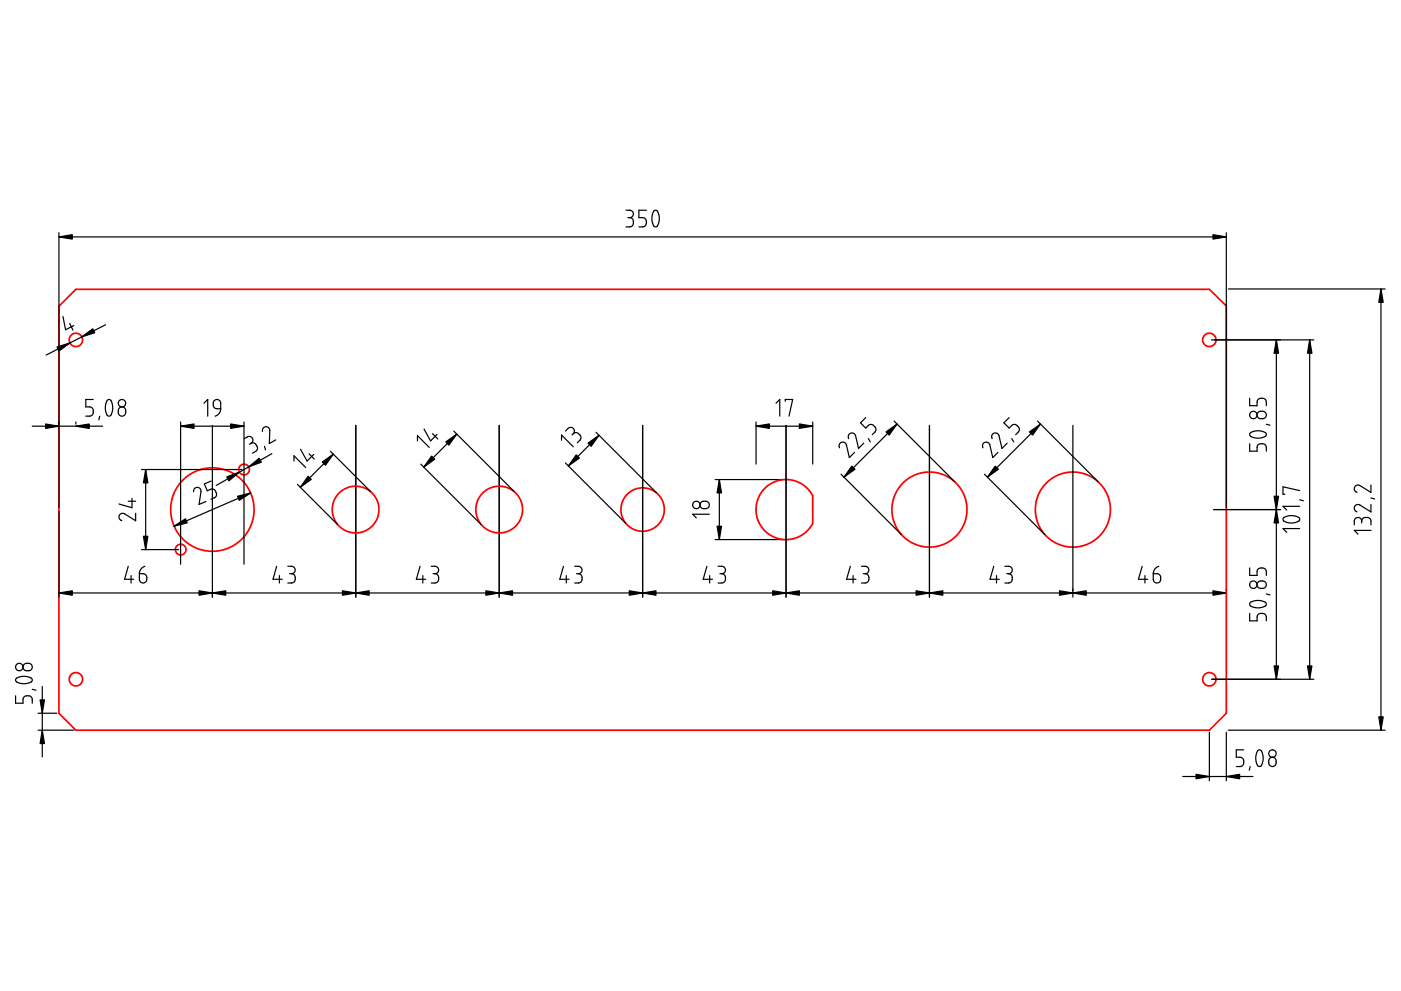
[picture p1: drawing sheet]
<svg xmlns="http://www.w3.org/2000/svg" width="420mm" height="297mm" viewBox="0 0 420 297" stroke-linecap="round" stroke-linejoin="round" font-family="sans-serif">
<g fill="none" stroke="#000" stroke-width=".36">
<path d="M17.7 71h350.1M17.7 69.8v82.3M187.7 63h1.4l.7 .6 .1 .6-.2 .6-.9 .4M188.3 65.2h.5M188.8 65.2l.6 .2 .4 .4 .1 1.5-.6 .6-1.6 .1M193.8 63h-2.2v2.2l1.6 .1 .4 .4 .2 .6v.9l-.4 .6-.5 .2h-1.3M196.1 63.2l.6-.2 .4 .2 .6 1.7-.2 2.1-.3 .7-.5 .3-.7-.3-.5-1.7 .1-1.4zM367.8 69.8v82.3M18.9 94.9l.8 3.9 2.4-1.2M20.9 97l1 2M31.7 97.3l-17.9 9.1M368.4 86.6h47"/>
<path d="M414.1 86.6v132.3M28 119.7h-2.3v2.3h1.5l.5 .4 .3 .5-.1 1-.4 .6-.5 .2h-1.3M363.3 101.9h30.7M374.8 119.4v2.2h2.2l.1-1.5 .3-.5 .7-.2h.9l.5 .4 .3 .6v1.2M382.8 101.9v101.7M392.8 101.9v101.7M9.7 127.7h21.1M22.8 126.5v.6M29.9 124.7l-.3 1.2M32.1 120l.5-.3 .7 .3 .5 1.7-.2 1.9-.3 .9-.5 .2-.7-.2-.5-1.4v-1.5zM35.7 122.4l1-.4 .8 .5 .2 1.2-.4 .8-.9 .2-.7-.4-.2-1.4zM54.2 127.7h19"/>
<path d="M54.2 126.5v42.6M61.2 120.8l1.1-1.1v5M63.7 127.5v51.5M64.2 120.1l1-.4 .7 .4 .3 .7v1.7h-1.3l-.7-.4-.2-.5v-.9zM66.2 122.5l-.5 1.4-1.2 .8M73.2 126.5v42.6M73.2 131.5l1.3-.7 .9 .2 .3 .4 .1 .7-.5 .8M75.3 132.9l.6-.2 .6 .3 .7 1.2-.2 .9-1.3 .7M75.3 132.9l-.5 .3M78.7 129.3l.1-.8 .6-.5h.7l.6 .4 .2 .6-.1 3.9 1.9-1.1M79.3 133.8l.3 1.1M81.5 136l-16.6 9.5"/>
<path d="M88.2 138.2v-1.6l3.5 3.5M90.1 134.7l2 3.5 2-2M92.7 136l1.6 1.6M99.1 135.3l12 12M99.9 136.1l-9.8 9.9M106.7 127.5v51.5M125.2 132.2v-1.6l3.5 3.5M126.2 139.1l18.1 18.1M127.2 128.6l1.9 3.6 2-2M129.7 130l1.6 1.6M136.1 129.2l18.1 18.1M137 130.1l-9.9 9.9"/>
<path d="M149.7 127.5v51.5M168.4 132v-1.6l3.5 3.5M169.6 138.8l18.1 18.1M169.6 129.2l.9-.9 .9-.2 .6 .4 .3 .5-.4 1M171.9 130l.6-.3h.6l1 1 .1 .8-1.1 1.2M171.9 130l-.3 .4M178.8 129.6l18.1 18.1M179.6 130.5l-9.1 9.2M192.7 127.5v51.5M226.7 127.7h17M226.7 126.5v12.6M232.7 120.8l1.1-1.1v5"/>
<path d="M235.5 120.3v-.6h2.2l-1.1 5M235.7 127.5v51.5M243.7 126.5v12.6M251.8 134.2l-.1-.8 .2-.5 .5-.3h.7l.7 .7 .9 3.9 1.6-1.6M254.5 131.5l.1-1.2 .5-.5h.7l.8 .7 .9 3.9 1.5-1.6M259.6 125.2l-1.5 1.5 1.5 1.6 1.3-1 1 .1 .7 .8 .1 .7-.2 .5-.9 .9M260.4 131.5l.6 .9M268.1 126.2l18.2 18.1M269 127.1l-15.9 15.9M278.7 127.5v51.5M294.8 134.2l-.1-.8 .2-.5 .5-.3 .7-.1 .7 .8 .9 3.9 1.6-1.6M297.5 131.5l-.1-.6 .2-.6 .6-.5h.6l.5 .3 .3 .5 .9 3.8 1.5-1.6"/>
<path d="M302.6 125.2l-1.5 1.5 1.5 1.6 1.5-1.1 .6 .1 .7 .6 .3 .5v.6l-1.1 1.3M303.4 131.5l.6 .9M311.1 126.2l18.2 18.1M312 127.1l-15.9 15.9M321.8 127.5v51.5M374.8 133v2.2h2.2l.1-1.5 .8-.7h.9l.7 .4 .3 .6v1.2M374.9 129.8l1.4-.6 1.5-.1 1.7 .6 .3 .6-.3 .5-.7 .3-2 .2-1.8-.6-.2-.3zM377.3 123.6l.7-.3 1.1 .1 .6 .7v.8l-.7 .6-1.3-.1-.7-.8zM379.8 127.2l1.1 .2M17.7 153.4v25.6M38.5 150.2h2.2M39.6 149.4v2.8l-3.9-1.1"/>
<path d="M40.7 153.9v2.2l-3.5-2.2h-.8l-.6 .5-.1 .7 .3 .6 .5 .4M42.4 140.7h30.2M43.7 140.7v24M58 147.4l.1-.6 .5-.6 .7-.1 .6 .2 .4 1-.6 3.9 2-.9M63.3 144.2l-2 .9 .9 2 1.6-.5 .7 .4 .4 .8v.6l-.2 .5-1.4 .7M75.2 147.8l-23 9.9M89.2 145.2l12.1 12M210.2 150.6l.7-.4 1.2 .2 .6 .5-.1 1-.7 .5-1.4-.1-.5-.8zM212.7 154.1h-5l1.1 1.1M214.5 143.7h20.6M215.7 143.7v18M252.2 142.1l18.1 18.2"/>
<path d="M295.2 142.1l18.2 18.2M363.9 152.7h20.1M384.9 155.2l1.2-.5 1.6-.1 1.8 .5 .3 .7-.3 .4-.7 .3-2.1 .2-1.7-.5-.2-.5zM389.8 158.4h-5l1.1 1.2M389.8 151.8h-5l1.1 1.1M389.8 149.8l1.1 .3M389.8 147l-5-1.1v2.2h.5M408.4 156.2l-.5-.9-1-.1-.7 .6-.1 1.5M408.4 156.2l.2-.7 .5-.3h1.4l.6 .7v1.4M408.4 156.2v.6M411.1 151.2v2.2l-3.4-2.1-1 .1-.4 .4-.2 .6 .3 .6 .6 .4M411.1 145.4v2.2l-3.7-2.2-.9 .2-.3 .6 .1 .8 .7 .6"/>
<path d="M411.1 159h-5l1.2 1.1M411.1 149.3l1.2 .2M17.7 177.7h350.1M38.5 169.7l-1.1 3.9h2.7M39.3 172.5v2.3M41.8 172h1.3l.7 .5 .2 1.4-.6 .7-.8 .1-.6-.5zM42.4 164.7h11.2M43.5 169.7l-1.3 1-.4 1.3M83 169.7l-1.1 3.9h2.7M83.8 172.5v2.3M86.3 169.7l1.4 .1 .8 .7-.2 1-.9 .5M86.9 172h.5"/>
<path d="M87.4 172l.7 .2 .4 .5v1.4l-.7 .6-1.5 .1M126 169.7l-1.1 3.9h2.8M126.8 172.5v2.3M129.3 169.7l1.4 .1 .8 .7-.2 1-.9 .5M129.9 172h.5M130.4 172l.7 .2 .4 .5v1.4l-.7 .6-1.5 .1M169 169.7l-1.1 3.9h2.8M169.8 172.5v2.3M172.3 169.7l1.5 .1 .7 .7-.2 1-.9 .5M172.9 172h.5M173.4 172l.7 .2 .4 .5v1.4l-.7 .6-1.5 .1M212 169.7l-1.1 3.9h2.8"/>
<path d="M212.8 172.5v2.3M214.5 161.7h20.6M215.3 169.7l1.5 .1 .7 .7-.2 1-.8 .5M215.9 172h.6M216.5 172l.6 .2 .4 .5v1.4l-.7 .6-1.5 .1M255 169.7l-1.1 3.9h2.8M255.8 172.5v2.3M258.3 169.7l1.5 .1 .6 .5 .2 .7-.2 .5-.9 .5M258.9 172h.6M259.5 172l.6 .2 .4 .5v1.4l-.7 .6-1.5 .1M298 169.7l-1.1 3.9h2.8M298.9 172.5v2.3"/>
<path d="M301.3 169.7l1.5 .1 .6 .5 .2 .7-.2 .5-.9 .5M301.9 172h.6M302.5 172l.6 .2 .4 .5v1.4l-.6 .6-1.6 .1M342.5 169.7l-1.1 3.9h2.8M343.4 172.5v2.3M345.9 172h1.3l.7 .5 .2 1.3-.5 .8-.8 .1-.7-.5zM347.5 169.7l-1.2 .9-.4 1.4M367.8 176.5v.6M374.8 170.2v2.3h2.2l.1-1.6 .3-.4 .6-.3 1 .1 .5 .3 .3 .7v1.2M377.4 174.4l.6-.3 1.3 .3 .5 .8-.3 .7-.7 .5-1-.1-.4-.2-.4-.6zM379.8 178l1.1 .3M7.2 199.2l.7-.4 1.2 .2 .6 .6-.2 1-.8 .4-1.2-.1-.6-.7z"/>
<path d="M374.8 183.9v2.2h2.2l.1-1.5 .8-.7h.9l.7 .3 .3 .7v1.2M374.9 180.6l1.3-.5 1.6-.1 1.7 .5 .3 .6-.3 .6-.6 .2-2.1 .3-1.8-.6-.2-.3zM4.7 208.6v2.2h2.2l.1-1.5 .4-.6 .5-.1h.8l.7 .3 .3 .6v1.3M4.8 203.4l1.4-.6 1.5-.1 1.6 .5 .4 .8-.3 .4-.8 .3-2 .2-1.7-.6-.2-.4zM9.7 206.6l1.1 .3M11.4 218.9h10.7M11.4 213.8h5.7M12.7 205.8v21.1M362.7 219.5v14.5M363.3 203.6h30.7M367.8 219.5v14.5M368.4 218.9h47"/>
<path d="M354.7 232.7h21.1M373 224.7h-2.2v2.3l1.5 .1 .7 .8v1l-.4 .6-.6 .3h-1.2M374.9 229.8l-.3 1.1M377.2 225l.6-.3 .4 .3 .6 1.7-.2 2.1-.3 .7-.6 .3-.6-.3-.5-1.8 .1-1.4zM380.7 227.4l1-.4 .9 .5 .1 1.4-.5 .7-.8 .1-.7-.4-.2-1.4z"/>
<circle cx="36.6" cy="120.8" r="1.12"/>
<circle cx="375.9" cy="124.4" r="1.12"/>
<circle cx="208.8" cy="151.3" r="1.11"/>
<circle cx="375.9" cy="175.3" r="1.12"/>
<circle cx="5.8" cy="199.9" r="1.12"/>
<circle cx="381.6" cy="225.9" r="1.11"/>
</g>
<g fill="#000" stroke="#000" stroke-width=".36">
<path d="M17.7 71l4-.7v1.4zM363.8 70.3l4 .7-4 .7zM414.1 86.6l.7 4h-1.3zM17.1 104l3.9-1.2-3.3 2.4zM24.6 101l3.2-2.4 .6 1.1zM382.8 101.9l.6 4h-1.3zM392.8 101.9l.6 4h-1.3zM13.7 127.1l4 .6-4 .7zM22.8 127.7l4-.6v1.3zM54.2 127.7l4-.6v1.3zM69.2 127.1l4 .6-4 .7zM74.6 139.9l3.1-2.5 .7 1.1z"/>
<path d="M96.6 138.5l3.3-2.4-2.3 3.3zM133.7 132.5l3.3-2.4-2.4 3.3zM172.8 136.4l1 .9-3.3 2.4zM176.3 132.8l3.3-2.3-2.3 3.3zM226.7 127.7l4-.6v1.3zM239.7 127.1l4 .6-4 .7zM265.7 129.5l3.3-2.4-2.3 3.3zM308.7 129.5l3.3-2.4-2.3 3.3zM43.7 140.7l.6 4h-1.3zM52.2 157.7l3.4-2.2 .6 1.2zM68 142.9l3.8-1.4-3.1 2.6zM71.2 148.8l4-1-3.4 2.2z"/>
<path d="M92.4 142.7l.9 1-3.2 2.3zM129.4 136.7l1 .9-3.3 2.4zM215.7 143.7l.7 4h-1.3zM255.5 139.7l.9 1-3.3 2.3zM298.5 139.7l.9 1-3.3 2.3zM382.1 148.7h1.3l-.6 4zM382.8 152.7l.6 4h-1.3zM17.7 177.7l4-.6v1.3zM43 160.7h1.3l-.6 4zM63.7 177.7l4-.6v1.3zM59.7 177.1l4 .6-4 .7zM102.7 177.1l4 .6-4 .7z"/>
<path d="M106.7 177.7l4-.6v1.3zM145.7 177.1l4 .6-4 .7zM149.7 177.7l4-.6v1.3zM192.7 177.7l4-.6v1.3zM188.7 177.1l4 .6-4 .7zM215.1 157.7h1.3l-.7 4zM235.7 177.7l4-.6v1.3zM231.7 177.1l4 .6-4 .7zM274.7 177.1l4 .6-4 .7zM278.7 177.7l4-.6v1.3zM317.8 177.1l4 .6-4 .7zM321.8 177.7l4-.6v1.3z"/>
<path d="M363.8 177.1l4 .6-4 .7zM12 209.8h1.3l-.6 4zM12.7 218.9l.6 4h-1.3zM382.1 199.6h1.3l-.6 4zM392.1 199.6h1.3l-.6 4zM413.5 214.9h1.3l-.7 4zM358.7 232.1l4 .6-4 .7zM367.8 232.7l4-.6v1.3z"/>
</g>
<g fill="none" stroke="#f00" stroke-width=".51">
<path d="M17.7 91.8l5.1-5.1h339.9l5.1 5v122.1l-5.1 5.1h-339.9l-5.1-5.1zM229.2 146.5l2.6-1.9 1.6-.6 1.8-.3 1.9 .1 1.7 .5 1.7 .8 1.5 1.1 1.7 2.4v8.3l-1.4 2-2.6 1.9-1.5 .6-2 .3-1.8-.1-1.8-.4-1.7-.8-1.3-1.1-2-2.6-.5-1.5-.4-1.9 .1-1.9 .5-1.8 .8-1.6z"/>
<circle cx="22.8" cy="101.9" r="2"/>
<circle cx="362.7" cy="101.9" r="2"/>
<circle cx="63.7" cy="152.7" r="12.5"/>
<circle cx="73.2" cy="140.7" r="1.6"/>
<circle cx="106.6" cy="152.7" r="7"/>
<circle cx="149.7" cy="152.7" r="7"/>
<circle cx="192.7" cy="152.7" r="6.5"/>
<circle cx="278.7" cy="152.7" r="11.3"/>
<circle cx="321.8" cy="152.7" r="11.3"/>
<circle cx="54.2" cy="164.7" r="1.6"/>
<circle cx="22.8" cy="203.6" r="2"/>
<circle cx="362.7" cy="203.6" r="2"/>
</g>
</svg>
